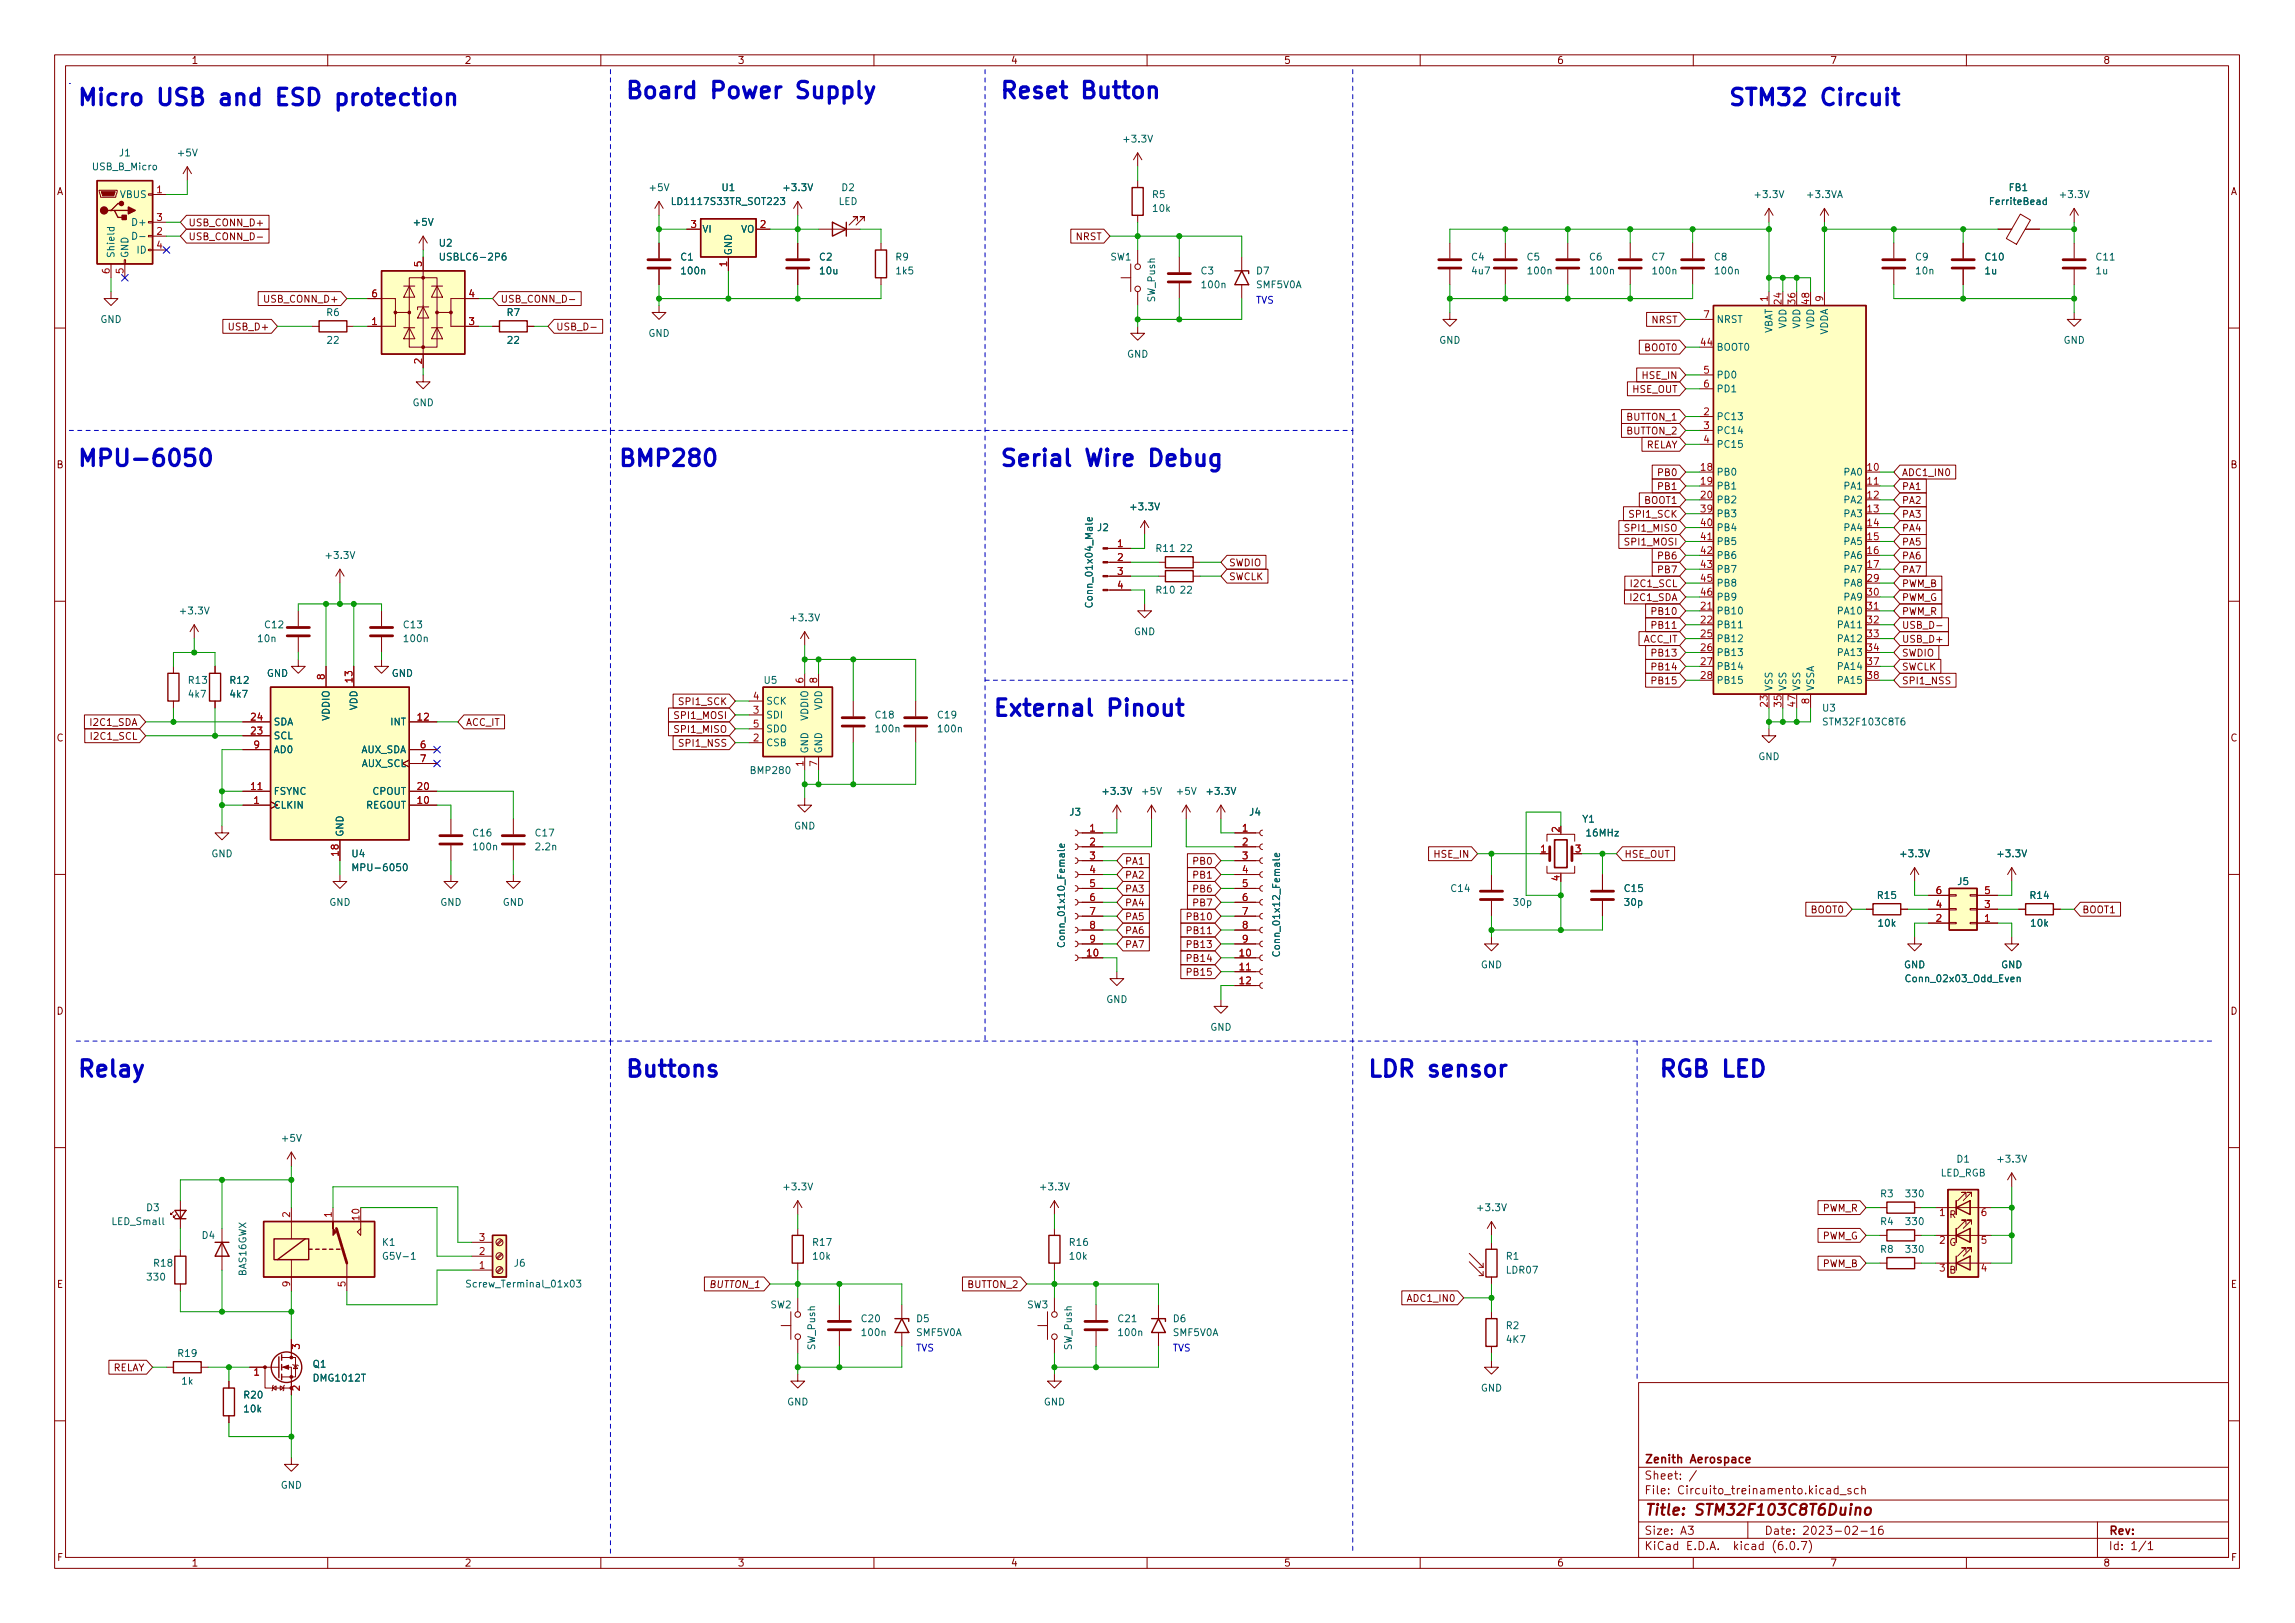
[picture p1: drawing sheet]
<svg xmlns="http://www.w3.org/2000/svg" width="420mm" height="297mm" viewBox="0 0 420 297" stroke-linecap="round" stroke-linejoin="round" font-family="sans-serif">
<defs><g id="words">
<g font-size="4.2" fill="#0000c2">
<text x="14" y="19.3">Micro USB and ESD protection</text>
<text x="114.3" y="18">Board Power Supply</text>
<text x="182.9" y="18">Reset Button</text>
<text x="316.2" y="19.3">STM32 Circuit</text>
<text x="14" y="85.3">MPU-6050</text>
<text x="113" y="85.3">BMP280</text>
<text x="182.9" y="85.3">Serial Wire Debug</text>
<text x="181.6" y="131.1">External Pinout</text>
<text x="14" y="197.1">Relay</text>
<text x="114.3" y="197.1">Buttons</text>
<text x="250.2" y="197.1">LDR sensor</text>
<text x="303.5" y="197.1">RGB LED</text>
</g>
<text font-size="2.8" fill="#840000" x="301" y="277.3">Title: STM32F103C8T6Duino</text>
<g font-size="2.1" fill="#840000">
<text x="301" y="267.8">Zenith Aerospace</text>
<text x="301" y="273.5">File: Circuito_treinamento.kicad_sch</text>
<text x="301" y="270.8">Sheet: /</text>
<text x="301" y="280.9">Size: A3</text>
<text x="323" y="280.9">Date: 2023-02-16</text>
<text x="386" y="280.9">Rev:</text>
<text x="301" y="283.7">KiCad E.D.A. kicad (6.0.7)</text>
<text x="386" y="283.7">Id: 1/1</text>
</g>
<g font-size="1.8" fill="#840000">
<text x="35" y="11.7">1</text>
<text x="85" y="11.7">2</text>
<text x="135" y="11.7">3</text>
<text x="185" y="11.7">4</text>
<text x="235" y="11.7">5</text>
<text x="285" y="11.7">6</text>
<text x="335" y="11.7">7</text>
<text x="385" y="11.7">8</text>
<text x="10.3" y="35.7">A</text>
<text x="408.3" y="35.7">A</text>
<text x="34.4" y="41.4">USB_CONN_D+</text>
<text x="34.4" y="43.9">USB_CONN_D-</text>
<text x="197" y="43.9">NRST</text>
<text x="48.9" y="55.4">USB_CONN_D+</text>
<text x="91.6" y="55.4">USB_CONN_D-</text>
<text x="302.4" y="59.2">NRST</text>
<text x="42.3" y="60.5">USB_D+</text>
<text x="101.8" y="60.5">USB_D-</text>
<text x="301.1" y="64.3">BOOT0</text>
<text x="298.8" y="71.9">HSE_OUT</text>
<text x="300.8" y="69.3">HSE_IN</text>
<text x="297.8" y="77">BUTTON_1</text>
<text x="297.8" y="79.5">BUTTON_2</text>
<text x="301.2" y="82">RELAY</text>
<text x="10.3" y="85.7">B</text>
<text x="303.7" y="87.1">PB0</text>
<text x="303.7" y="89.7">PB1</text>
<text x="348.1" y="87.1">ADC1_IN0</text>
<text x="348.1" y="89.7">PA1</text>
<text x="408.3" y="85.7">B</text>
<text x="298.6" y="94.7">SPI1_SCK</text>
<text x="301.1" y="92.2">BOOT1</text>
<text x="348.1" y="92.2">PA2</text>
<text x="348.1" y="94.7">PA3</text>
<text x="297.8" y="99.8">SPI1_MOSI</text>
<text x="297.8" y="97.3">SPI1_MISO</text>
<text x="348.1" y="99.8">PA5</text>
<text x="348.1" y="97.3">PA4</text>
<text x="224.9" y="103.6">SWDIO</text>
<text x="224.9" y="106.2">SWCLK</text>
<text x="298.9" y="107.4">I2C1_SCL</text>
<text x="303.7" y="104.9">PB7</text>
<text x="303.7" y="102.4">PB6</text>
<text x="348.1" y="104.9">PA7</text>
<text x="348.1" y="102.4">PA6</text>
<text x="348.1" y="107.4">PWM_B</text>
<text x="298.7" y="110">I2C1_SDA</text>
<text x="302.8" y="112.5">PB10</text>
<text x="348.1" y="110">PWM_G</text>
<text x="348.1" y="112.5">PWM_R</text>
<text x="300.8" y="117.6">ACC_IT</text>
<text x="302.8" y="115.1">PB11</text>
<text x="348.1" y="115.1">USB_D-</text>
<text x="348.1" y="117.6">USB_D+</text>
<text x="302.8" y="125.2">PB15</text>
<text x="302.8" y="120.1">PB13</text>
<text x="302.8" y="122.7">PB14</text>
<text x="348.1" y="120.1">SWDIO</text>
<text x="348.1" y="125.2">SPI1_NSS</text>
<text x="348.1" y="122.7">SWCLK</text>
<text x="123.9" y="131.6">SPI1_MOSI</text>
<text x="124.6" y="129">SPI1_SCK</text>
<text x="10.3" y="135.7">C</text>
<text x="16.8" y="132.8">I2C1_SDA</text>
<text x="17" y="135.4">I2C1_SCL</text>
<text x="85.2" y="132.8">ACC_IT</text>
<text x="123.9" y="134.1">SPI1_MISO</text>
<text x="124.7" y="136.7">SPI1_NSS</text>
<text x="408.3" y="135.7">C</text>
<text x="205.9" y="158.2">PA1</text>
<text x="205.9" y="160.8">PA2</text>
<text x="218.7" y="158.2">PB0</text>
<text x="218.7" y="160.8">PB1</text>
<text x="262.7" y="157">HSE_IN</text>
<text x="297.3" y="157">HSE_OUT</text>
<text x="205.9" y="165.9">PA4</text>
<text x="205.9" y="163.3">PA3</text>
<text x="218.7" y="165.9">PB7</text>
<text x="218.7" y="163.3">PB6</text>
<text x="331.6" y="167.1">BOOT0</text>
<text x="381.2" y="167.1">BOOT1</text>
<text x="205.9" y="170.9">PA6</text>
<text x="205.9" y="168.4">PA5</text>
<text x="205.9" y="173.5">PA7</text>
<text x="217.7" y="168.4">PB10</text>
<text x="217.7" y="170.9">PB11</text>
<text x="217.7" y="173.5">PB13</text>
<text x="217.7" y="176">PB14</text>
<text x="217.7" y="178.6">PB15</text>
<text x="10.3" y="185.7">D</text>
<text x="408.3" y="185.7">D</text>
<text x="333.6" y="221.7">PWM_R</text>
<text x="333.5" y="226.8">PWM_G</text>
<text x="356.9" y="222.9">R</text>
<text x="333.6" y="231.9">PWM_B</text>
<text x="356.8" y="228">G</text>
<text x="356.9" y="233.1">B</text>
<text x="10.4" y="235.7">E</text>
<text x="130.2" y="235.7">BUTTON_1</text>
<text x="177.2" y="235.7">BUTTON_2</text>
<text x="258" y="238.3">ADC1_IN0</text>
<text x="408.4" y="235.7">E</text>
<text x="20.5" y="251">RELAY</text>
<text x="10.4" y="285.7">F</text>
<text x="35" y="286.7">1</text>
<text x="85" y="286.7">2</text>
<text x="135" y="286.7">3</text>
<text x="185" y="286.7">4</text>
<text x="235" y="286.7">5</text>
<text x="285" y="286.7">6</text>
<text x="335" y="286.7">7</text>
<text x="385" y="286.7">8</text>
<text x="408.4" y="285.7">F</text>
</g>
<g font-size="1.8" fill="#006464">
<text x="21.9" y="28.6">J1</text>
<text x="32.7" y="28.6">+5V</text>
<text x="205.9" y="26.1">+3.3V</text>
<text x="17" y="31.2">USB_B_Micro</text>
<text x="119.1" y="35">+5V</text>
<text x="132.2" y="35">U1</text>
<text x="143.7" y="35">+3.3V</text>
<text x="154.1" y="35">D2</text>
<text x="367.8" y="35">FB1</text>
<text x="22" y="36.2">VBUS</text>
<text x="24.6" y="41.3">D+</text>
<text x="75.9" y="41.3">+5V</text>
<text x="123.7" y="37.5">LD1117S33TR_SOT223</text>
<text x="153.5" y="37.5">LED</text>
<text x="211" y="36.2">R5</text>
<text x="211.1" y="38.8">10k</text>
<text x="321.5" y="36.2">+3.3V</text>
<text x="331" y="36.2">+3.3VA</text>
<text x="364.6" y="37.5">FerriteBead</text>
<text x="377.4" y="36.2">+3.3V</text>
<text x="21" y="47.3" transform="rotate(-90 21 47.3)">Shield</text>
<text x="23.5" y="47.3" transform="rotate(-90 23.5 47.3)">GND</text>
<text x="25.2" y="46.4">ID</text>
<text x="80.5" y="45.1">U2</text>
<text x="81.2" y="47.7">USBLC6-2P6</text>
<text x="124.6" y="47.7">C1</text>
<text x="128.5" y="42.6">VI</text>
<text x="134" y="46.8" transform="rotate(-90 134 46.8)">GND</text>
<text x="135.6" y="42.6">VO</text>
<text x="150" y="47.7">C2</text>
<text x="164" y="47.7">R9</text>
<text x="203.3" y="47.7">SW1</text>
<text x="269.4" y="47.7">C4</text>
<text x="279.6" y="47.7">C5</text>
<text x="291" y="47.7">C6</text>
<text x="302.4" y="47.7">C7</text>
<text x="313.9" y="47.7">C8</text>
<text x="350.7" y="47.7">C9</text>
<text x="363.5" y="47.7">C10</text>
<text x="383.8" y="47.7">C11</text>
<text x="124.9" y="50.2">100n</text>
<text x="150.2" y="50.2">10u</text>
<text x="164.2" y="50.2">1k5</text>
<text x="219.9" y="50.2">C3</text>
<text x="220.2" y="52.7">100n</text>
<text x="230" y="52.7">SMF5V0A</text>
<text x="230.1" y="50.2">D7</text>
<text x="269.6" y="50.2">4u7</text>
<text x="279.9" y="50.2">100n</text>
<text x="291.3" y="50.2">100n</text>
<text x="302.7" y="50.2">100n</text>
<text x="314.1" y="50.2">100n</text>
<text x="350.9" y="50.2">10n</text>
<text x="363.4" y="50.2">1u</text>
<text x="383.8" y="50.2">1u</text>
<text x="18.4" y="59.1">GND</text>
<text x="59.8" y="57.8">R6</text>
<text x="92.8" y="57.8">R7</text>
<text x="211.5" y="55.3" transform="rotate(-90 211.5 55.3)">SW_Push</text>
<text x="314.2" y="59.1">NRST</text>
<text x="60" y="62.9">22</text>
<text x="93" y="62.9">22</text>
<text x="118.7" y="61.6">GND</text>
<text x="206.3" y="65.4">GND</text>
<text x="263.5" y="62.9">GND</text>
<text x="314.2" y="64.2">BOOT0</text>
<text x="324.5" y="61.2" transform="rotate(-90 324.5 61.2)">VBAT</text>
<text x="327" y="60.2" transform="rotate(-90 327 60.2)">VDD</text>
<text x="329.6" y="60.2" transform="rotate(-90 329.6 60.2)">VDD</text>
<text x="332.1" y="60.2" transform="rotate(-90 332.1 60.2)">VDD</text>
<text x="334.6" y="61.4" transform="rotate(-90 334.6 61.4)">VDDA</text>
<text x="377.8" y="62.9">GND</text>
<text x="314.2" y="69.3">PD0</text>
<text x="314.2" y="71.8">PD1</text>
<text x="75.5" y="74.3">GND</text>
<text x="314.2" y="76.9">PC13</text>
<text x="314.2" y="79.4">PC14</text>
<text x="314.2" y="82">PC15</text>
<text x="314.2" y="87">PB0</text>
<text x="314.2" y="89.6">PB1</text>
<text x="337.7" y="87">PA0</text>
<text x="337.7" y="89.6">PA1</text>
<text x="207.2" y="93.4">+3.3V</text>
<text x="314.2" y="92.1">PB2</text>
<text x="314.2" y="94.7">PB3</text>
<text x="337.7" y="92.1">PA2</text>
<text x="337.7" y="94.7">PA3</text>
<text x="200.9" y="97.2">J2</text>
<text x="211.7" y="101">R11</text>
<text x="216.2" y="101">22</text>
<text x="314.2" y="97.2">PB4</text>
<text x="314.2" y="99.7">PB5</text>
<text x="337.7" y="97.2">PA4</text>
<text x="337.7" y="99.7">PA5</text>
<text x="59.9" y="102.3">+3.3V</text>
<text x="314.2" y="102.3">PB6</text>
<text x="314.2" y="104.8">PB7</text>
<text x="314.2" y="107.4">PB8</text>
<text x="337.7" y="102.3">PA6</text>
<text x="337.7" y="104.8">PA7</text>
<text x="337.7" y="107.4">PA8</text>
<text x="33.2" y="112.4">+3.3V</text>
<text x="145" y="113.7">+3.3V</text>
<text x="200" y="110.6" transform="rotate(-90 200 110.6)">Conn_01x04_Male</text>
<text x="211.7" y="108.6">R10</text>
<text x="216.2" y="108.6">22</text>
<text x="314.2" y="112.4">PB10</text>
<text x="314.2" y="109.9">PB9</text>
<text x="336.7" y="112.4">PA10</text>
<text x="337.7" y="109.9">PA9</text>
<text x="47.3" y="117.5">10n</text>
<text x="48.6" y="115">C12</text>
<text x="74" y="115">C13</text>
<text x="74.1" y="117.5">100n</text>
<text x="207.6" y="116.2">GND</text>
<text x="314.2" y="115">PB11</text>
<text x="314.2" y="117.5">PB12</text>
<text x="336.7" y="115">PA11</text>
<text x="336.7" y="117.5">PA12</text>
<text x="34.6" y="125.1">R13</text>
<text x="42.2" y="125.1">R12</text>
<text x="48.8" y="123.9">GND</text>
<text x="71.7" y="123.9">GND</text>
<text x="139.9" y="125.1">U5</text>
<text x="314.2" y="120.1">PB13</text>
<text x="314.2" y="122.6">PB14</text>
<text x="314.2" y="125.1">PB15</text>
<text x="336.7" y="120.1">PA13</text>
<text x="336.7" y="122.6">PA14</text>
<text x="336.7" y="125.1">PA15</text>
<text x="34.6" y="127.7">4k7</text>
<text x="42.2" y="127.7">4k7</text>
<text x="60.3" y="131.9" transform="rotate(-90 60.3 131.9)">VDDIO</text>
<text x="65.4" y="130" transform="rotate(-90 65.4 130)">VDD</text>
<text x="140.2" y="131.5">SDI</text>
<text x="140.2" y="128.9">SCK</text>
<text x="148" y="131.9" transform="rotate(-90 148 131.9)">VDDIO</text>
<text x="150.5" y="130" transform="rotate(-90 150.5 130)">VDD</text>
<text x="160.3" y="131.5">C18</text>
<text x="171.8" y="131.5">C19</text>
<text x="324.5" y="126.5" transform="rotate(-90 324.5 126.5)">VSS</text>
<text x="327" y="126.5" transform="rotate(-90 327 126.5)">VSS</text>
<text x="329.6" y="126.5" transform="rotate(-90 329.6 126.5)">VSS</text>
<text x="332.1" y="126.5" transform="rotate(-90 332.1 126.5)">VSSA</text>
<text x="333.7" y="130.2">U3</text>
<text x="50" y="135.3">SCL</text>
<text x="50" y="132.8">SDA</text>
<text x="50" y="137.8">AD0</text>
<text x="66" y="137.8">AUX_SDA</text>
<text x="71.6" y="132.8">INT</text>
<text x="140.2" y="136.6">CSB</text>
<text x="140.2" y="134">SDO</text>
<text x="148" y="138" transform="rotate(-90 148 138)">GND</text>
<text x="150.5" y="138" transform="rotate(-90 150.5 138)">GND</text>
<text x="160.5" y="134">100n</text>
<text x="171.9" y="134">100n</text>
<text x="334.3" y="132.8">STM32F103C8T6</text>
<text x="66.2" y="140.4">AUX_SCL</text>
<text x="137.6" y="141.6">BMP280</text>
<text x="321.9" y="139.1">GND</text>
<text x="50" y="148">CLKIN</text>
<text x="50" y="145.5">FSYNC</text>
<text x="66.9" y="148">REGOUT</text>
<text x="68.2" y="145.5">CPOUT</text>
<text x="195.9" y="149.3">J3</text>
<text x="202.1" y="145.5">+3.3V</text>
<text x="209.2" y="145.5">+5V</text>
<text x="215.6" y="145.5">+5V</text>
<text x="221.2" y="145.5">+3.3V</text>
<text x="228.8" y="149.3">J4</text>
<text x="62.9" y="153.2" transform="rotate(-90 62.9 153.2)">GND</text>
<text x="86.7" y="153.1">C16</text>
<text x="86.8" y="155.6">100n</text>
<text x="98.1" y="153.1">C17</text>
<text x="98.2" y="155.6">2.2n</text>
<text x="145.4" y="151.8">GND</text>
<text x="289.7" y="150.5">Y1</text>
<text x="290.6" y="153.1">16MHz</text>
<text x="38.7" y="156.9">GND</text>
<text x="64.5" y="156.9">U4</text>
<text x="65.3" y="159.4">MPU-6050</text>
<text x="348.2" y="156.9">+3.3V</text>
<text x="358.4" y="162">J5</text>
<text x="366" y="156.9">+3.3V</text>
<text x="60.3" y="165.8">GND</text>
<text x="80.6" y="165.8">GND</text>
<text x="92" y="165.8">GND</text>
<text x="265.7" y="163.2">C14</text>
<text x="277.2" y="165.8">30p</text>
<text x="297.5" y="163.2">C15</text>
<text x="297.5" y="165.8">30p</text>
<text x="343.8" y="164.5">R15</text>
<text x="371.8" y="164.5">R14</text>
<text x="194.9" y="172.6" transform="rotate(-90 194.9 172.6)">Conn_01x10_Female</text>
<text x="344" y="169.6">10k</text>
<text x="371.9" y="169.6">10k</text>
<text x="234.3" y="174.3" transform="rotate(-90 234.3 174.3)">Conn_01x12_Female</text>
<text x="271.1" y="177.2">GND</text>
<text x="348.6" y="177.2">GND</text>
<text x="349.3" y="179.7">Conn_02x03_Odd_Even</text>
<text x="366.3" y="177.2">GND</text>
<text x="202.5" y="183.6">GND</text>
<text x="221.6" y="188.6">GND</text>
<text x="51.7" y="209">+5V</text>
<text x="355.2" y="215.3">LED_RGB</text>
<text x="358.3" y="212.8">D1</text>
<text x="366" y="212.8">+3.3V</text>
<text x="26.9" y="221.7">D3</text>
<text x="143.7" y="217.8">+3.3V</text>
<text x="190.7" y="217.8">+3.3V</text>
<text x="270.7" y="221.7">+3.3V</text>
<text x="344.3" y="219.1">R3</text>
<text x="349" y="219.1">330</text>
<text x="20.7" y="224.2">LED_Small</text>
<text x="37" y="226.7">D4</text>
<text x="344.3" y="224.2">R4</text>
<text x="349" y="224.2">330</text>
<text x="28.2" y="231.8">R18</text>
<text x="45.1" y="233.6" transform="rotate(-90 45.1 233.6)">BAS16GWX</text>
<text x="70" y="228">K1</text>
<text x="70.5" y="230.5">G5V-1</text>
<text x="94.2" y="231.8">J6</text>
<text x="148.9" y="228">R17</text>
<text x="148.9" y="230.5">10k</text>
<text x="195.9" y="228">R16</text>
<text x="195.9" y="230.5">10k</text>
<text x="275.8" y="230.5">R1</text>
<text x="275.9" y="233.1">LDR07</text>
<text x="344.3" y="229.3">R8</text>
<text x="349" y="229.3">330</text>
<text x="27.1" y="234.4">330</text>
<text x="86.1" y="235.6">Screw_Terminal_01x03</text>
<text x="141.1" y="239.4">SW2</text>
<text x="188.1" y="239.4">SW3</text>
<text x="157.8" y="242">C20</text>
<text x="157.9" y="244.5">100n</text>
<text x="167.8" y="244.5">SMF5V0A</text>
<text x="167.8" y="242">D5</text>
<text x="204.8" y="242">C21</text>
<text x="204.9" y="244.5">100n</text>
<text x="214.8" y="244.5">SMF5V0A</text>
<text x="214.8" y="242">D6</text>
<text x="275.8" y="243.2">R2</text>
<text x="275.9" y="245.8">4K7</text>
<text x="32.7" y="248.3">R19</text>
<text x="57.3" y="250.3">Q1</text>
<text x="149.2" y="247.1" transform="rotate(-90 149.2 247.1)">SW_Push</text>
<text x="196.2" y="247.1" transform="rotate(-90 196.2 247.1)">SW_Push</text>
<text x="33.3" y="253.4">1k</text>
<text x="44.8" y="255.9">R20</text>
<text x="57.6" y="252.8">DMG1012T</text>
<text x="144.1" y="257.2">GND</text>
<text x="191.1" y="257.2">GND</text>
<text x="271.1" y="254.7">GND</text>
<text x="44.8" y="258.5">10k</text>
<text x="51.4" y="272.5">GND</text>
</g>
<g font-size="1.8" fill="#a90000">
<text x="28.7" y="35.3">1</text>
<text x="28.7" y="40.4">3</text>
<text x="126.5" y="41.7">3</text>
<text x="139.2" y="41.7">2</text>
<text x="28.7" y="43">2</text>
<text x="28.7" y="45.5">4</text>
<text x="20.1" y="50.1" transform="rotate(-90 20.1 50.1)">6</text>
<text x="22.6" y="50.1" transform="rotate(-90 22.6 50.1)">5</text>
<text x="77.2" y="48.8" transform="rotate(-90 77.2 48.8)">5</text>
<text x="133.1" y="48.8" transform="rotate(-90 133.1 48.8)">1</text>
<text x="68.1" y="59.5">1</text>
<text x="68.1" y="54.4">6</text>
<text x="85.9" y="59.5">3</text>
<text x="85.9" y="54.4">4</text>
<text x="311.9" y="58.2">7</text>
<text x="323.6" y="55.1" transform="rotate(-90 323.6 55.1)">1</text>
<text x="326.1" y="55.6" transform="rotate(-90 326.1 55.6)">24</text>
<text x="328.7" y="55.6" transform="rotate(-90 328.7 55.6)">36</text>
<text x="331.2" y="55.6" transform="rotate(-90 331.2 55.6)">48</text>
<text x="333.8" y="55.1" transform="rotate(-90 333.8 55.1)">9</text>
<text x="311.4" y="63.3">44</text>
<text x="77.2" y="66.6" transform="rotate(-90 77.2 66.6)">2</text>
<text x="311.9" y="68.4">5</text>
<text x="311.9" y="70.9">6</text>
<text x="311.9" y="76">2</text>
<text x="311.9" y="78.5">3</text>
<text x="311.9" y="81.1">4</text>
<text x="311.4" y="86.1">18</text>
<text x="311.4" y="88.7">19</text>
<text x="341.9" y="86.1">10</text>
<text x="341.9" y="88.7">11</text>
<text x="311.4" y="91.2">20</text>
<text x="311.4" y="93.8">39</text>
<text x="341.9" y="91.2">12</text>
<text x="341.9" y="93.8">13</text>
<text x="204.6" y="100.1">1</text>
<text x="311.4" y="96.3">40</text>
<text x="311.4" y="98.8">41</text>
<text x="311.4" y="101.4">42</text>
<text x="341.9" y="96.3">14</text>
<text x="341.9" y="98.8">15</text>
<text x="341.9" y="101.4">16</text>
<text x="204.6" y="102.7">2</text>
<text x="204.6" y="105.2">3</text>
<text x="204.6" y="107.7">4</text>
<text x="311.4" y="103.9">43</text>
<text x="311.4" y="106.5">45</text>
<text x="341.9" y="103.9">17</text>
<text x="341.9" y="106.5">29</text>
<text x="311.4" y="111.5">21</text>
<text x="311.4" y="109">46</text>
<text x="341.9" y="109">30</text>
<text x="341.9" y="111.5">31</text>
<text x="311.4" y="114.1">22</text>
<text x="311.4" y="116.6">25</text>
<text x="311.4" y="119.2">26</text>
<text x="341.9" y="114.1">32</text>
<text x="341.9" y="116.6">33</text>
<text x="341.9" y="119.2">34</text>
<text x="59.4" y="124.4" transform="rotate(-90 59.4 124.4)">8</text>
<text x="64.5" y="124.8" transform="rotate(-90 64.5 124.8)">13</text>
<text x="147.1" y="125" transform="rotate(-90 147.1 125)">6</text>
<text x="149.6" y="125" transform="rotate(-90 149.6 125)">8</text>
<text x="311.4" y="121.7">27</text>
<text x="311.4" y="124.2">28</text>
<text x="341.9" y="121.7">37</text>
<text x="341.9" y="124.2">38</text>
<text x="46" y="131.9">24</text>
<text x="76.5" y="131.9">12</text>
<text x="137.9" y="130.6">3</text>
<text x="137.9" y="128.1">4</text>
<text x="323.6" y="129.3" transform="rotate(-90 323.6 129.3)">23</text>
<text x="326.1" y="129.3" transform="rotate(-90 326.1 129.3)">35</text>
<text x="328.7" y="129.3" transform="rotate(-90 328.7 129.3)">47</text>
<text x="331.2" y="128.8" transform="rotate(-90 331.2 128.8)">8</text>
<text x="46" y="134.4">23</text>
<text x="46.5" y="136.9">9</text>
<text x="77" y="136.9">6</text>
<text x="137.9" y="135.7">2</text>
<text x="137.9" y="133.1">5</text>
<text x="77" y="139.5">7</text>
<text x="147.1" y="140.2" transform="rotate(-90 147.1 140.2)">1</text>
<text x="149.6" y="140.2" transform="rotate(-90 149.6 140.2)">7</text>
<text x="46" y="144.6">11</text>
<text x="46.5" y="147.1">1</text>
<text x="76.5" y="147.1">10</text>
<text x="76.5" y="144.6">20</text>
<text x="199.5" y="152.2">1</text>
<text x="199.5" y="154.7">2</text>
<text x="227.5" y="152.2">1</text>
<text x="227.5" y="154.7">2</text>
<text x="282.1" y="156">1</text>
<text x="285.5" y="152.3" transform="rotate(-90 285.5 152.3)">2</text>
<text x="288.4" y="156">3</text>
<text x="62" y="156.6" transform="rotate(-90 62 156.6)">18</text>
<text x="199.5" y="157.3">3</text>
<text x="199.5" y="159.8">4</text>
<text x="227.5" y="157.3">3</text>
<text x="227.5" y="159.8">4</text>
<text x="285.5" y="161.2" transform="rotate(-90 285.5 161.2)">4</text>
<text x="199.5" y="162.3">5</text>
<text x="199.5" y="164.9">6</text>
<text x="199.5" y="167.4">7</text>
<text x="227.5" y="162.3">5</text>
<text x="227.5" y="164.9">6</text>
<text x="227.5" y="167.4">7</text>
<text x="354.5" y="166.2">4</text>
<text x="354.5" y="163.6">6</text>
<text x="363.4" y="166.2">3</text>
<text x="363.4" y="163.6">5</text>
<text x="199.5" y="170">8</text>
<text x="199.5" y="172.5">9</text>
<text x="227.5" y="170">8</text>
<text x="227.5" y="172.5">9</text>
<text x="354.5" y="168.7">2</text>
<text x="363.4" y="168.7">1</text>
<text x="199" y="175">10</text>
<text x="227" y="175">10</text>
<text x="227" y="177.6">11</text>
<text x="227" y="180.1">12</text>
<text x="53.1" y="222.8" transform="rotate(-90 53.1 222.8)">2</text>
<text x="60.7" y="222.8" transform="rotate(-90 60.7 222.8)">1</text>
<text x="65.8" y="223.3" transform="rotate(-90 65.8 223.3)">10</text>
<text x="87.8" y="227.1">3</text>
<text x="355.1" y="222.5">1</text>
<text x="355.1" y="227.6">2</text>
<text x="362.7" y="227.6">5</text>
<text x="362.7" y="222.5">6</text>
<text x="87.8" y="232.2">1</text>
<text x="87.8" y="229.7">2</text>
<text x="355.1" y="232.7">3</text>
<text x="362.7" y="232.7">4</text>
<text x="53.1" y="235.5" transform="rotate(-90 53.1 235.5)">9</text>
<text x="63.2" y="235.5" transform="rotate(-90 63.2 235.5)">5</text>
<text x="46.5" y="251.8">1</text>
<text x="54.9" y="246.9" transform="rotate(-90 54.9 246.9)">3</text>
<text x="54.9" y="254.5" transform="rotate(-90 54.9 254.5)">2</text>
</g>
<g font-size="1.8" fill="#0000c2">
<text x="229.9" y="55.6">TVS</text>
<text x="167.6" y="247.3">TVS</text>
<text x="214.6" y="247.3">TVS</text>
</g>
</g></defs>
<g fill="none" stroke="#840000" stroke-width=".18">
<path d="M10 10h400v277h-400zM12 12h396v273h-396zM60 10v2M110 10v2M160 10v2M210 10v2M260 10v2M310 10v2M360 10v2M18.2 34.8h3.3v.3l-.3 1h-2.8zM27.2 35.5h.7v.2h-.7zM27.9 35.6h2.6"/>
<path d="M34.1 39.4h15.2v2.5h-15.2l-1.1-1.2zM34.3 30.5l-.8 1.3M34.3 30.5v2.6M34.3 30.5l.8 1.3M120.6 36.9l-.7 1.2M120.6 36.9v2.5M120.6 36.9l.8 1.2M146 36.9v2.5M146 36.9l-.7 1.2M146 36.9l.8 1.2M208.3 28l-.8 1.2M208.3 28v2.5"/>
<path d="M208.3 33.1v1.2M208.3 39.4v1.3M208.3 28l.7 1.2M323.8 38.1l-.7 1.3M323.8 38.1v2.6M323.8 38.1l.8 1.3M334 38.1l-.8 1.3M334 38.1v2.6M334 38.1l.8 1.3M369.9 39.2l1.8 1.1-2.5 4.4-1.9-1.1zM379.7 38.1v2.6M379.7 38.1l-.7 1.3"/>
<path d="M379.7 38.1l.8 1.3M20.3 53.4v1.2h1.3l-1.3 1.3-1.3-1.3h1.3M20.3 48.3v2.5M22.7 47.5h.3v.8h-.3zM22.9 48.3v2.5M27.2 45.6h.7v.3h-.7zM27.2 43.1h.7v.2h-.7zM27.2 40.5h.7v.3h-.7zM27.9 43.2h2.6M27.9 40.7h2.6M27.9 45.8h2.6M34.1 41.9h15.2v2.6h-15.2l-1.1-1.3z"/>
<path d="M40.8 58.5h8.9l1.1 1.2-1.1 1.3h-8.9zM47.1 43.4h1M47.3 53.4h15.1l1.1 1.2-1.1 1.3h-15.1zM57.1 59.7h1.3M63.5 59.7h1.3M67.3 54.6h5.1v2.6h2.5M72.4 57.2v2.5h-5.1M73.9 60h2M73.9 52.4h2M74.9 50.8h5.1v12.7h-5.1zM74.9 60l1 2h-2zM74.9 52.4l1 2h-2z"/>
<path d="M77.5 56.2l1 2h-2zM77.5 43.2v2.6M77.5 47v20.3M77.5 43.2l-.8 1.3M77.5 43.2l.7 1.3M78.5 56.2h-2v.5M79 60h2M79 52.4h2M80 60l1 2h-2zM80 52.4l1 2h-2zM82.5 57.2v2.5h5.1M87.6 54.6h-5.1v2.6h-2.5"/>
<path d="M90.2 59.7h1.2M91.3 53.4h15.1v2.5h-15.1l-1.1-1.3zM96.5 59.7h1.3M101.4 58.5h8.9v2.5h-8.9l-1.1-1.3zM104.3 54.8h.9M108.2 59.9h1M120.6 55.9v1.3h1.3l-1.3 1.3-1.2-1.3h1.2M120.6 44.5v2.8M120.6 49.3v2.8M125.7 41.9h2.6M133.3 47v2.6M138.4 41.9h2.6"/>
<path d="M146 44.5v2.8M146 49.3v2.8M149.9 41.9h7.6M157 40.4v-.7h-.8h.8l-1.6 1.5M158.2 40.4v-.7h-.7h.7l-1.5 1.5M161.3 44.5v1.3M161.3 50.8v1.3M196 41.9h6.1l1.1 1.3-1.1 1.3h-6.1zM205.2 50.8h1.8M207 48.3v5.1M208.3 59.7v1.3h1.2l-1.2 1.3-1.3-1.3h1.3M208.3 45.8v2.5"/>
<path d="M208.3 53.4v2.5M215.9 47v2.8M215.9 51.9v2.7M227.3 47v2.6M227.3 52.1v2.5M265.4 57.2v1.3h1.3l-1.3 1.2-1.2-1.2h1.2M265.4 44.5v2.8M265.4 49.3v2.8M275.6 44.5v2.8M275.6 49.3v2.8M287 44.5v2.8M287 49.3v2.8"/>
<path d="M298.4 44.5v2.8M298.4 49.3v2.8M301.4 57.2h6.1l1.1 1.3-1.1 1.2h-6.1zM309.9 44.5v2.8M309.9 49.3v2.8M311.1 58.5h2.6M323.8 53.4v2.5M334 53.4v2.5M346.7 44.5v2.8M346.7 49.3v2.8M359.4 44.5v2.8M359.4 49.3v2.8"/>
<path d="M365.8 41.9h2.5M370.8 41.9h2.6M379.7 57.2v1.3h1.3l-1.3 1.2-1.2-1.2h1.2M379.7 44.5v2.8M379.7 49.3v2.8M10 60h2M77.5 68.6v1.3h1.2l-1.2 1.3-1.3-1.3h1.3M296.9 77.5h10.6l1.1 1.3-1.1 1.2h-10.6zM296.9 75h10.6l1.1 1.2-1.1 1.3h-10.6zM297.9 69.9h9.6l1.1 1.3-1.1 1.2h-9.6zM299.6 67.3h7.9l1.1 1.3-1.1 1.3h-7.9zM300.1 62.3h7.4l1.1 1.2-1.1 1.3h-7.4z"/>
<path d="M311.1 76.2h2.6M311.1 78.8h2.6M311.1 68.6h2.6M311.1 71.2h2.6M408 60h2M209.5 95.3l-.7 1.3M209.5 95.3v2.5M209.5 95.3l.8 1.3M296.4 97.8h11.1l1.1 1.3-1.1 1.3h-11.1zM296.4 95.3h11.1l1.1 1.3-1.1 1.2h-11.1zM297.2 92.7h10.3l1.1 1.3-1.1 1.3h-10.3zM300.1 90.2h7.4l1.1 1.3-1.1 1.2h-7.4z"/>
<path d="M300.6 80h6.9l1.1 1.3-1.1 1.3h-6.9zM302.5 85.1h5l1.1 1.3-1.1 1.3h-5zM302.5 87.7h5l1.1 1.2-1.1 1.3h-5zM311.1 81.3h2.6M311.1 99.1h2.6M341.6 88.9h2.6M347.8 85.1h10.2v2.6h-10.2l-1.1-1.3zM347.8 97.8h4.9v2.6h-4.9l-1.1-1.3zM347.8 87.7h4.9v2.5h-4.9l-1.1-1.3zM347.8 95.3h4.9v2.5h-4.9l-1.1-1.2zM347.8 90.2h4.9v2.5h-4.9l-1.1-1.2zM347.8 92.7h4.9v2.6h-4.9l-1.1-1.3z"/>
<path d="M10 110h2M35.6 114.3l-.8 1.3M35.6 114.3v2.6M35.6 114.3l.7 1.3M54.6 111.8v2.8M54.6 116.6v2.8M62.2 104.2v2.5M62.2 104.2l-.7 1.2M62.2 104.2l.8 1.2M69.8 111.8v2.8M69.8 116.6v2.8M147.3 115.6l-.7 1.3"/>
<path d="M147.3 115.6v2.5M147.3 115.6l.8 1.3M202.8 102.9h4.2M202.8 108h4.2M202.8 105.4h4.2M202.8 100.4h4.2M209.5 110.5v1.3h1.3l-1.3 1.3-1.2-1.3h1.2M212.1 102.9h1.3M212.1 105.4h1.3M218.4 102.9h1.3M218.4 105.4h1.3M224.6 101.6h7.2v2.6h-7.2l-1.1-1.3z"/>
<path d="M224.6 104.2h7.5v2.5h-7.5l-1.1-1.3zM297.4 108h10.1l1.1 1.3-1.1 1.2h-10.1zM297.5 105.4h10l1.1 1.3-1.1 1.3h-10zM300.1 115.6h7.4l1.1 1.3-1.1 1.2h-7.4zM301.3 113.1h6.2l1.1 1.2-1.1 1.3h-6.2zM301.3 118.1h6.2l1.1 1.3-1.1 1.3h-6.2zM301.3 110.5h6.2l1.1 1.3-1.1 1.3h-6.2zM302.5 102.9h5l1.1 1.3-1.1 1.2h-5zM302.5 100.4h5l1.1 1.2-1.1 1.3h-5zM311.1 111.8h2.6M341.6 111.8h2.6M347.8 102.9h4.9v2.5h-4.9l-1.1-1.2z"/>
<path d="M347.8 100.4h4.9v2.5h-4.9l-1.1-1.3zM347.8 105.4h7.7v2.6h-7.7l-1.1-1.3zM347.8 113.1h8.9v2.5h-8.9l-1.1-1.3zM347.8 108h7.7v2.5h-7.7l-1.1-1.2zM347.8 110.5h7.7v2.6h-7.7l-1.1-1.3zM347.8 118.1h7.2v2.6h-7.2l-1.1-1.3zM347.8 115.6h8.9v2.5h-8.9l-1.1-1.2zM354.6 114.5h.9M408 110h2M15.5 130.8h10.1l1.1 1.3-1.1 1.3h-10.1zM15.5 133.4h10.1l1.1 1.3-1.1 1.2h-10.1zM31.7 122v1.2"/>
<path d="M31.7 128.3v1.3M39.4 122v1.2M39.4 128.3v1.3M44.4 132.1h5.1M44.4 134.7h5.1M44.4 137.2h5.1M54.6 120.7v1.3h1.3l-1.3 1.2-1.3-1.2h1.3M59.7 122v3.8M64.8 122v3.8M69.8 120.7v1.3h1.3l-1.3 1.2-1.2-1.2h1.2M74.9 139.1l-1.2 .6 1.2 .7M74.9 132.1h5.1"/>
<path d="M74.9 137.2h5.1M74.9 139.7h5.1M84.9 130.8h7.5v2.6h-7.5l-1.1-1.3zM122.4 132.1h11.1l1.1 1.3-1.1 1.3h-11.1zM122.4 129.6h11.1l1.1 1.2-1.1 1.3h-11.1zM123.2 127h10.3l1.1 1.3-1.1 1.3h-10.3zM123.2 134.7h10.3l1.1 1.2-1.1 1.3h-10.3zM137.2 135.9h2.5M137.2 130.8h2.5M137.2 128.3h2.5M137.2 133.4h2.5M147.3 123.2v2.6"/>
<path d="M147.3 138.5v2.5M149.9 123.2v2.6M149.9 138.5v2.5M156.2 128.3v2.8M156.2 133.1v2.8M167.6 128.3v2.8M167.6 133.1v2.8M301.3 123.2h6.2l1.1 1.3-1.1 1.3h-6.2zM301.3 120.7h6.2l1.1 1.3-1.1 1.2h-6.2zM323.8 133.4v1.3h1.3l-1.3 1.2-1.2-1.2h1.2M331.5 127v2.6M347.8 123.2h10.3v2.6h-10.3l-1.1-1.3z"/>
<path d="M347.8 120.7h7.5v2.5h-7.5l-1.1-1.2zM40.6 151.2v1.2h1.3l-1.3 1.3-1.2-1.3h1.2M44.4 147.4h5.1M44.4 144.8h5.1M62.2 153.7v3.8M74.9 147.4h5.1M74.9 144.8h5.1M82.5 149.9v2.8M82.5 154.7v2.8M94 149.9v2.8M94 154.7v2.8M147.3 146.1v1.3h1.3l-1.3 1.2-1.3-1.2h1.3"/>
<path d="M196.9 159.5l.3 .2 .2 .4-.2 .3-.3 .2M196.9 157l.3 .2 .2 .3-.2 .4-.3 .1M196.9 154.5l.3 .1 .2 .4-.2 .3-.3 .2M196.9 151.9l.3 .2 .2 .3-.2 .4-.3 .1M197.4 157.5h4.5M197.4 155h4.5M197.4 152.4h4.5M204.5 147.4l-.8 1.2M204.5 147.4v2.5M204.5 147.4l.7 1.2M205.6 156.2h4.8v2.6h-4.8l-1.1-1.3zM205.6 158.8h4.8v2.5h-4.8l-1.1-1.2z"/>
<path d="M210.8 147.4l-.7 1.2M210.8 147.4v2.5M210.8 147.4l.8 1.2M217.2 147.4l-.8 1.2M217.2 147.4v2.5M217.2 147.4l.7 1.2M217.4 156.2h5l1.1 1.3-1.1 1.3h-5zM217.4 158.8h5l1.1 1.3-1.1 1.2h-5zM223.5 147.4l-.7 1.2M223.5 147.4v2.5M223.5 147.4l.8 1.2M226.1 157.5h4.5"/>
<path d="M226.1 155h4.5M226.1 152.4h4.5M231.1 159.5l-.3 .2-.2 .4 .2 .3 .3 .2M231.1 157l-.3 .2-.2 .3 .2 .4 .3 .1M231.1 154.5l-.3 .1-.2 .4 .2 .3 .3 .2M231.1 151.9l-.3 .2-.2 .3 .2 .4 .3 .1M261.5 155h7.9l1.1 1.2-1.1 1.3h-7.9zM283.2 158.5v1.3h5.1v-1.3M283.2 154v-1.3h5.1v1.3M283.2 156.2h.5M287.8 156.2h.5M297 155h9.6v2.5h-9.6l-1.1-1.3z"/>
<path d="M350.5 158.8l-.7 1.3M350.5 158.8v2.5M350.5 158.8l.8 1.3M368.3 158.8v2.5M368.3 158.8l-.8 1.3M368.3 158.8l.8 1.3M10 160h2M62.2 160.1v1.2h1.3l-1.3 1.3-1.2-1.3h1.2M82.5 160.1v1.2h1.3l-1.3 1.3-1.2-1.3h1.2M94 160.1v1.2h1.2l-1.2 1.3-1.3-1.3h1.3M196.9 174.8l.3 .1 .2 .4-.2 .4-.3 .1M196.9 172.2l.3 .2 .2 .4-.2 .3-.3 .2"/>
<path d="M196.9 169.7l.3 .2 .2 .3-.2 .4-.3 .1M196.9 167.2l.3 .1 .2 .4-.2 .3-.3 .2M196.9 164.6l.3 .2 .2 .3-.2 .4-.3 .1M196.9 162.1l.3 .1 .2 .4-.2 .4-.3 .1M197.4 160.1h4.5M197.4 175.3h4.5M197.4 172.8h4.5M197.4 170.2h4.5M197.4 167.7h4.5M197.4 165.1h4.5M197.4 162.6h4.5M204.5 177.8v1.3h1.2l-1.2 1.3-1.3-1.3h1.3"/>
<path d="M205.6 168.9h4.8v2.6h-4.8l-1.1-1.3zM205.6 166.4h4.8v2.5h-4.8l-1.1-1.2zM205.6 163.9h4.8v2.5h-4.8l-1.1-1.3zM205.6 161.3h4.8v2.6h-4.8l-1.1-1.3zM205.6 171.5h4.8v2.5h-4.8l-1.1-1.2zM216.2 166.4h6.2l1.1 1.3-1.1 1.2h-6.2zM216.2 168.9h6.2l1.1 1.3-1.1 1.3h-6.2zM216.2 171.5h6.2l1.1 1.3-1.1 1.2h-6.2zM216.2 174h6.2l1.1 1.3-1.1 1.3h-6.2zM216.2 176.6h6.2l1.1 1.2-1.1 1.3h-6.2zM217.4 163.9h5l1.1 1.2-1.1 1.3h-5zM217.4 161.3h5l1.1 1.3-1.1 1.3h-5z"/>
<path d="M226.1 160.1h4.5M226.1 177.8h4.5M226.1 175.3h4.5M226.1 172.8h4.5M226.1 170.2h4.5M226.1 167.7h4.5M226.1 165.1h4.5M226.1 162.6h4.5M231.1 179.9l-.3 .1-.2 .4 .2 .3 .3 .2M231.1 177.3l-.3 .2-.2 .3 .2 .4 .3 .1M231.1 174.8l-.3 .1-.2 .4 .2 .4 .3 .1M231.1 172.2l-.3 .2-.2 .4 .2 .3 .3 .2"/>
<path d="M231.1 169.7l-.3 .2-.2 .3 .2 .4 .3 .1M231.1 167.2l-.3 .1-.2 .4 .2 .3 .3 .2M231.1 164.6l-.3 .2-.2 .3 .2 .4 .3 .1M231.1 162.1l-.3 .1-.2 .4 .2 .4 .3 .1M273 171.5v1.3h1.3l-1.3 1.2-1.2-1.2h1.2M273 160.1v2.8M273 164.9v2.8M293.4 160.1v2.8M293.4 164.9v2.8M330.6 165.1h7.4l1.1 1.3-1.1 1.3h-7.4zM341.6 166.4h1.3M348 166.4h1.2"/>
<path d="M350.5 171.5v1.3h1.3l-1.3 1.2-1.3-1.2h1.3M353.1 168.9h3.8M353.1 166.4h3.8M353.1 163.9h3.8M356.9 163.7h1.2v.3h-1.2zM356.9 166.3h1.2v.2h-1.2zM356.9 168.8h1.2v.3h-1.2zM360.7 163.7h1.2v.3h-1.2zM360.7 166.3h1.2v.2h-1.2zM360.7 168.8h1.2v.3h-1.2zM361.9 168.9h3.9M361.9 166.4h3.9"/>
<path d="M361.9 163.9h3.9M368.3 171.5v1.3h1.3l-1.3 1.2-1.3-1.2h1.3M369.6 166.4h1.2M375.9 166.4h1.3M380.8 165.1h7.4v2.6h-7.4l-1.1-1.3zM408 160h2M223.5 182.9v1.3h1.3l-1.3 1.3-1.3-1.3h1.3M226.1 180.4h4.5M10 210h2M33 219.7v5.1M53.3 210.9l-.7 1.2M53.3 210.9v2.5"/>
<path d="M53.3 210.9l.8 1.2M146 219.7v2.6M146 219.7l-.7 1.3M146 219.7l.8 1.3M193 219.7v2.6M193 219.7l-.7 1.3M193 219.7l.8 1.3M332.8 219.7h7.7l1.1 1.3-1.1 1.3h-7.7zM358.1 219.7v2.6M359.9 219v-.8h-.7h.7l-1.5 1.5M360.7 219.7v2.6zM360.7 219.7h.1"/>
<path d="M360.9 219v-.8h-.7h.7l-1.5 1.5M368.3 214.7l-.8 1.2M368.3 214.7v2.5M368.3 214.7l.8 1.2M408 210h2M31.7 221.8l-.5 .5v-.3v.3h.3M32.3 222.3l-.6 .5v-.3v.3h.3M33 228.6v1.3M33 235v1.3M40.6 224.8v7.6M53.3 221v5.7M53.3 230.5v5.8"/>
<path d="M61 221v2.6M63.5 231.2v5.1M66 223.6v2.5l-.6-.6 .6-.7M86.4 232.4h3.8M86.4 229.9h3.8M86.4 227.4h3.8M91.8 226.9l-.9 .8M91.8 229.4l-.9 .8M91.8 231.9l-.9 .9M91.9 227l-.8 .9M91.9 229.6l-.8 .8M91.9 232.1l-.8 .9"/>
<path d="M129 233.7h10.9l1.1 1.3-1.1 1.3h-10.9zM146 224.8v1.3M146 231.2v1.2M146 237.5v2.6M153.7 238.8v2.8M165.1 238.8v2.5M176.2 233.7h10.6l1.2 1.3-1.2 1.3h-10.6zM193 224.8v1.3M193 231.2v1.2M193 237.5v2.6M200.7 238.8v2.8M212.1 238.8v2.5"/>
<path d="M256.6 236.3h10.3l1.1 1.2-1.1 1.3h-10.3zM269 230.9l2.5 2.6M269 229.4l2.5 2.5M270.8 233.5h.7M270.8 231.9h.7M271.5 231.2v.7M271.5 232.7v.8M273 223.6l-.7 1.2M273 223.6v2.5M273 227.4v1.2M273 233.7v1.3M273 223.6l.8 1.2"/>
<path d="M332.8 229.9h7.7l1.1 1.3-1.1 1.2h-7.7zM332.8 224.8h7.7l1.1 1.3-1.1 1.3h-7.7zM344.2 231.2h1.2M344.2 221h1.2M344.2 226.1h1.2M350.5 231.2h1.3M350.5 221h1.3M350.5 226.1h1.3M354.3 231.2h10.2M354.3 221h10.2M354.3 226.1h2.6M358.1 224.8v2.6"/>
<path d="M358.1 226.1h6.4M359.9 229.1v-.7h-.7h.7l-1.5 1.5M359.9 224.1v-.8h-.7h.7l-1.5 1.5M360.7 224.8v2.6zM360.7 224.8h.1M360.9 229.1v-.7h-.7h.7l-1.5 1.5M360.9 224.1v-.8h-.7h.7l-1.5 1.5M19.9 249h6.9l1.1 1.2-1.1 1.3h-6.9zM30.5 250.2h1.2M36.8 250.2h1.3M41.9 252.8v1.2M41.9 259.1v1.3"/>
<path d="M45.7 250.2h5.4M48.5 250.2v3.8h4.8M49.9 254l.6-.3v.7zM50 253.5l-.1 .2v.7l-.1 .1M51.3 253.7l.6 .3-.6 .4zM51.6 250.2h1.7v5.1M51.6 248.4h2.5v3.6h-2.5M52.1 253.5l-.2 .2v.7l-.1 .1M53.3 245.1v3.3M53.6 249.7l.1 .1h.8l.1 .2M54.1 249.8l.4 .7h-.8zM143 242.6h1.8"/>
<path d="M144.8 240.1v5M146 251.5v1.3h1.3l-1.3 1.2-1.2-1.2h1.2M146 245.1v2.6M153.7 243.6v2.8M165.1 243.9v2.5M190 242.6h1.8M191.8 240.1v5M193 251.5v1.3h1.3l-1.3 1.2-1.2-1.2h1.2M193 245.1v2.6M200.7 243.6v2.8M212.1 243.9v2.5M273 249v1.2h1.3l-1.3 1.3-1.2-1.3h1.2"/>
<path d="M273 240.1v1.2M273 246.4v1.3M300 253h108v32h-108zM10 260h2M53.3 266.7v1.3h1.3l-1.3 1.3-1.2-1.3h1.2M300 278.5h108M300 274.5h108M300 268.5h108M309.1 279.3h.9l-.5 .6 .4 .1v.7l-.2 .1h-.4l-.2-.1M310.6 269.1l-1.3 2M320 278.5v3M336.5 272.5l-.4-.1-.3 .3v.4l.1 .2h.6"/>
<path d="M336.5 271.9v1.5M336.8 273.6h1.2M338.9 272.5l-.4-.1-.2 .2 .1 .2 .5 .2v.3h-.6M339.2 279.5l.6-.2 .2 .2 .1 .2-1 1.1h1M340.2 272.5l-.4-.1-.3 .3v.4l.1 .2h.6M340.9 272.6l.2-.2 .3 .1 .1 .9M340.9 271.9v1.5M342.5 279.7l.4-.4v1.5M344.6 279.3a.6 .6 0 0 0-.7 .7v.5l.2 .2 .4 .1 .2-.1 .1-.5-.2-.2-.4-.1-.3 .3M384 278.5v6.5M408 260h2M60 285v2"/>
<path d="M110 285v2M160 285v2M210 285v2M260 285v2M300 281.5h108M310 285v2M327.1 283.5v.1M327.9 282.2l.2-.1a.8 .8 0 0 1 .5 .8 .8 .8 0 0 1-.5 .7 1 1 0 0 1-.2-1.4zM329.2 283.5v.1M329.8 282.1h1l-.7 1.5M331.2 281.9a1.72 1.72 0 0 1 0 2.3M340.7 280.2h1.2"/>
<path d="M342.5 280.8h.9M360 285v2M392.9 282l-1.3 2M393.3 282.5l.4-.4v1.5M393.3 283.6h.8"/>
<circle cx="208.3" cy="48.8" r=".51"/>
<circle cx="208.3" cy="52.9" r=".51"/>
<circle cx="91.4" cy="227.4" r=".63"/>
<circle cx="91.4" cy="229.9" r=".63"/>
<circle cx="91.4" cy="232.4" r=".63"/>
<circle cx="146.1" cy="244.6" r=".51"/>
<circle cx="146.1" cy="240.6" r=".51"/>
<circle cx="193" cy="244.6" r=".51"/>
<circle cx="193" cy="240.6" r=".51"/>
</g>
<path d="M339.8 276.1a.49 .49 0 0 1 .8 .1l-.1 1M339.8 275.9l-.2 1.3M341.6 276.1a.52 .52 0 0 1 .5-.2 .52 .52 0 0 1 .4 .4v.6a.55 .55 0 0 1-.6 .4 .55 .55 0 0 1-.5-.4z" fill="none" stroke="#840000" stroke-width=".4"/>
<path d="M284.6 153.7h2.3v5.1h-2.3zM319.7 267.2l.7-.1-.1-.3-.4-.1-.2 .2 .1 .7h.5" fill="none" stroke="#840000" stroke-width=".3"/>
<g fill="none" stroke="#840000" stroke-width=".51">
<path d="M118.6 49.1h4.1M118.6 47.5h4.1M144 49.1h4.1M144 47.5h4.1M213.9 51.6h4M213.9 50.1h4M263.4 49.1h4.1M263.4 47.5h4.1M273.6 49.1h4M273.6 47.5h4M285 49.1h4.1M285 47.5h4.1"/>
<path d="M296.4 49.1h4.1M296.4 47.5h4.1M307.8 49.1h4.1M307.8 47.5h4.1M344.7 49.1h4M344.7 47.5h4M357.4 49.1h4M357.4 47.5h4M377.7 49.1h4.1M377.7 47.5h4.1M52.6 116.4h4M52.6 114.8h4"/>
<path d="M67.8 116.4h4.1M67.8 114.8h4.1M154.2 132.9h4M154.2 131.4h4M165.6 132.9h4.1M165.6 131.4h4.1M80.5 154.5h4.1M80.5 152.9h4.1M91.9 154.5h4.1M91.9 152.9h4.1M283.7 155v2.5M287.8 155v2.5"/>
<path d="M271 164.6h4.1M271 163.1h4.1M291.3 164.6h4.1M291.3 163.1h4.1M61.6 224.8l1.9 6.4M151.6 243.4h4.1M151.6 241.8h4.1M198.6 243.4h4.1M198.6 241.8h4.1"/>
</g>
<g fill="#ffffc2" stroke="#ffffc2" stroke-width=".18">
<path d="M69.8 49.6h15.3v15.2h-15.3z"/>
<path d="M17.8 33.1h10.1v15.2h-10.1z"/>
<path d="M90.2 226.1h2.5v7.6h-2.5z"/>
<path d="M313.7 55.9h27.9v71.1h-27.9z"/>
<path d="M49.5 125.8h25.4v27.9h-25.4z"/>
<path d="M356.6 217.7h5.6v16h-5.6z"/>
<path d="M48.3 223.6h20.3v10.1h-20.3z"/>
<path d="M128.3 40h10.1v7h-10.1z"/>
<path d="M356.9 162.6h5v7.6h-5z"/>
<path d="M139.7 125.8h12.7v12.7h-12.7z"/>
</g>
<g fill="none" stroke="#840000" stroke-width=".25">
<path d="M17.8 33.1h10.1v15.2h-10.1zM20.3 38.5h.7l.6 1.3h1.3M21 38.5h2.5M22.2 37.2h-.6l-1.3 1.3h-.6M207.3 34.3h2v5.1h-2zM58.4 58.7h5.1v2h-5.1zM69.8 49.6h15.3v15.2h-15.3zM91.4 58.7h5.1v2h-5.1zM128.3 40h10.1v7h-10.1zM152.4 40.7l2.5 1.2-2.5 1.3zM154.9 40.7v2.5M160.3 45.8h2v5h-2z"/>
<path d="M226.1 49.6h2.5v.5M227.3 49.6l1.3 2.5h-2.5zM313.7 55.9h27.9v71.1h-27.9zM213.4 101.9h5v2h-5zM213.4 104.4h5v2.1h-5zM30.7 123.2h2.1v5.1h-2.1zM38.4 123.2h2v5.1h-2zM49.5 125.8h25.4v27.9h-25.4zM139.7 125.8h12.7v12.7h-12.7zM342.9 165.4h5.1v2h-5.1zM356.9 162.6h5v7.6h-5zM370.8 165.4h5.1v2h-5.1z"/>
<path d="M356.6 217.7h5.6v16h-5.6zM358.1 219.7v2.6M32 229.9h2v5.1h-2zM32 221.5h2l-1 1.5zM32 223h2M39.4 227.4h2.5M40.6 227.4l1.3 2.5h-2.5zM48.3 223.6h20.3v10.1h-20.3zM50.2 226.7h6.3v3.8h-6.3zM55.9 226.7l-5.1 3.8M56.5 228.6h.6M57.8 228.6h.6"/>
<path d="M59.1 228.6h.6M60.3 228.6h.7M61.6 228.6h.6M90.2 226.1h2.5v7.6h-2.5zM145 226.1h2.1v5.1h-2.1zM192 226.1h2.1v5.1h-2.1zM272 228.6h2.1v5.1h-2.1zM345.4 230.2h5.1v2h-5.1zM345.4 220h5.1v2h-5.1zM345.4 225.1h5.1v2h-5.1zM358.1 231.2l2.6-1.3v2.5zM358.1 226.1l2.6-1.3v2.6z"/>
<path d="M358.1 221l2.6-1.3v2.6zM358.1 224.8v2.6M358.1 229.9v2.5M31.7 249.2h5.1v2h-5.1zM40.9 254h2v5.1h-2zM51.1 248.3v3.8M51.6 247.9v1.1M51.6 249.7v1M51.6 251.5v1M163.8 241.3h2.6v.5M165.1 241.3l1.3 2.6h-2.6zM210.8 241.3h2.6v.5"/>
<path d="M212.1 241.3l1.3 2.6h-2.6zM272 241.3h2.1v5.1h-2.1z"/>
<circle cx="52.5" cy="250.2" r="2.79"/>
</g>
<g fill="#840000" stroke="#840000" stroke-width=".18">
<path d="M18.5 35.1h2.6l-.3 .8h-2z"/>
<path d="M61 223.6v1.2l.6 .7-.6 .6z"/>
<path d="M51.8 250.2l1-.4v.8z"/>
<path d="M201.9 107.9h.9v.2h-.9z"/>
<path d="M201.9 105.3h.9v.3h-.9z"/>
<path d="M201.9 102.8h.9v.2h-.9z"/>
<path d="M201.9 100.2h.9v.3h-.9z"/>
<circle cx="72.4" cy="57.2" r=".25"/>
<circle cx="74.9" cy="57.2" r=".25"/>
<circle cx="77.5" cy="63.5" r=".25"/>
<circle cx="77.5" cy="50.8" r=".25"/>
<circle cx="80" cy="57.2" r=".25"/>
<circle cx="82.5" cy="57.2" r=".25"/>
<circle cx="48.5" cy="250.2" r=".25"/>
<circle cx="53.3" cy="252" r=".25"/>
<circle cx="53.3" cy="248.4" r=".25"/>
</g>
<g fill="none" stroke="#006464" stroke-width=".18">
<path d="M123.1 36.2v1.2h.6M142.9 36.2h.8l-.5 .5 .4 .1v.5l-.2 .1-.5-.1M374.6 36.7l-.3-.1-.3 .2 .1 .6h.5M374.6 36.2v1.2M19.6 41.6h1.3M20.1 41.6l-.1 .4 .3 .2 .5-.1v-.5M24.3 42.5a.64 .64 0 0 1 .7 .7 .64 .64 0 0 1-.7 .6zM25.6 43.3h.9M80.6 46.3v1.1l.3 .2h.2l.2-.2v-1.1M92.5 46.3l-.3 .1a.85 .85 0 0 0 0 1.2l.4-.1 .1-.4-.3-.3-.3 .1-.2 .2M199.9 94.8l.1 .3-.2 .2h-.6v-.5l.2-.1 .1 .6M318.3 114.9h.7"/>
<path d="M64.6 159.4v-1.3l.5 .9 .4-.9v1.3M73.9 158.2l.2-.1a.68 .68 0 0 1 .5 .6 .68 .68 0 0 1-.5 .7l-.3-.5zM194.8 154.5l.1 .4-.2 .2-.6-.1v-.5h.2l.2 .6M234.2 156.2l.1 .4-.2 .2-.6-.1v-.5h.2l.1 .6M193.7 172.5a.6 .6 0 0 0 .5 .8 .6 .6 0 0 0 .7-.6l-.1-.2M233.1 174.2a.6 .6 0 0 0 .4 .8 .6 .6 0 0 0 .8-.6l-.2-.2M369.3 179l.2-.2 .3 .1v.8M369.3 178.8v.9M75.3 230.5h.7M86.1 234.4l-.4-.1-.2 .1v.4l.5 .2 .1 .3-.2 .3-.5-.1M105.5 234.3h.8l-.4 .5 .4 .1v.5l-.2 .2-.6-.2"/>
</g>
<g fill="#840000" stroke="#840000" stroke-width=".25">
<path d="M23.5 37.9l1.3 .6-1.3 .7z"/>
<path d="M22.4 39.4h.7v.8h-.7z"/>
<circle cx="19" cy="38.5" r=".63"/>
<circle cx="22.2" cy="37.2" r=".38"/>
</g>
<g fill="none" stroke="#0000c2" stroke-width=".6">
<path d="M75.6 17.2h1.2M76.1 16.2v2.5l.1 .3 .6 .2M77.8 16.2l-.2 .1 .2 .2 .1-.2-.1-.1v.3M77.8 17.2v2M79.2 17.4a.82 .82 0 0 1 .8-.2 .82 .82 0 0 1 .6 .5v.9a.81 .81 0 0 1-.7 .6 .81 .81 0 0 1-.8-.6v-.9zM81.9 17.4a.75 .75 0 0 1 1.3 .2v1.6M81.9 17.2v2M157.3 14.9v2.6l.1 .3 .3 .1M158.5 15.9l.8 2M160 15.9l-1 2.7-.5 .3M210.4 16.2a.75 .75 0 0 1 1.3 .1v1.6M210.4 15.9v2"/>
<path d="M345.5 16.2l-.2 .1 .2 .2 .1-.2-.1-.1v.3M345.5 17.2v2M346.5 17.2h1.1M346.9 16.2v2.5l.1 .3 .6 .2M35.5 82.2h-1.4l-.2 1.4 .5-.3h.7l.3 .2 .2 .4v.7l-.1 .3-.4 .3h-.7l-.5-.3M37.1 82.5a.72 .72 0 0 1 .7-.3 .72 .72 0 0 1 .6 .6 1.76 1.76 0 0 1-.6 2.4 .77 .77 0 0 1-.9-.6 2.56 2.56 0 0 1 .2-2.1zM129.6 82.3a.71 .71 0 0 1 1.1 .5 1.76 1.76 0 0 1-.6 2.4 .77 .77 0 0 1-.8-.6 2.34 2.34 0 0 1 .3-2.3zM219.1 83.2v1.6l.2 .3a.81 .81 0 0 0 1.1-.2M220.4 83.2v2M223.1 83.2v2.4a.81 .81 0 0 1-1.3 .5M223.1 83.3l-.3-.1h-.5l-.5 .3-.1 .3v.8l.3 .5 .3 .1h.5l.3-.1M213.1 128.9v1.6l.2 .3a.81 .81 0 0 0 1.1-.2"/>
<path d="M214.4 128.9v2M215.4 128.9h1.2M215.9 127.9v2.6l.1 .3 .6 .1M275.7 195a.76 .76 0 0 0-.8 .5"/>
</g>
<path d="M12.7 15.3h.1M111.8 12.7v66.1M180.3 12.7v177.8M247.6 12.7v66.1M12.7 78.8h234.9M111.8 78.8v111.7M247.6 78.8v205.7M180.3 124.5h67.3M14 190.5h391.1M111.8 190.5v94M299.7 190.5v62.3" fill="none" stroke="#0000c2" stroke-width=".18" stroke-dasharray=".8 .8"/>
<g fill="none" stroke="#009600" stroke-width=".18">
<path d="M34.3 33.1v2.5h-3.8M120.6 39.4v5.1M146 39.4v5.1M208.3 30.5v2.6M20.3 50.8v2.6M30.5 40.7h2.5M30.5 43.2h2.5M50.8 59.7h6.3M63.5 54.6h3.8M64.8 59.7h2.5M77.5 45.8v1.2M87.6 54.6h2.6"/>
<path d="M87.6 59.7h2.6M97.8 59.7h2.5M120.6 52.1v3.8M120.6 41.9h5.1M133.3 49.6v5M141 41.9h8.9M146 52.1v2.5M157.5 41.9h3.8v2.6M161.3 52.1v2.5h-40.7M203.2 43.2h24.1v3.8M208.3 40.7v5.1M208.3 55.9v3.8"/>
<path d="M215.9 43.2v3.8M215.9 54.6v3.9M227.3 54.6v3.9h-19M265.4 52.1v5.1M275.6 41.9v2.6M275.6 52.1v2.5M287 41.9v2.6M287 52.1v2.5M298.4 41.9v2.6M298.4 52.1v2.5M308.6 58.5h2.5M309.9 52.1v2.5h-44.5"/>
<path d="M309.9 41.9v2.6M323.8 41.9h-58.4v2.6M323.8 40.7v12.7M323.8 50.8h7.7v2.6M326.4 50.8v2.6M328.9 50.8v2.6M334 41.9h31.8M334 40.7v12.7M346.7 52.1v2.5h33M346.7 41.9v2.6M359.4 41.9v2.6M359.4 52.1v2.5"/>
<path d="M373.4 41.9h6.3M379.7 40.7v3.8M379.7 52.1v5.1M77.5 67.3v1.3M308.6 68.6h2.5M308.6 71.2h2.5M308.6 76.2h2.5M308.6 63.5h2.5M308.6 78.8h2.5M209.5 97.8v2.6h-2.5M308.6 96.6h2.5M308.6 88.9h2.5"/>
<path d="M308.6 86.4h2.5M308.6 91.5h2.5M308.6 94h2.5M308.6 99.1h2.5M308.6 81.3h2.5M344.2 96.6h2.5M344.2 88.9h2.5M344.2 86.4h2.5M344.2 91.5h2.5M344.2 94h2.5M344.2 99.1h2.5M35.6 116.9v2.5"/>
<path d="M54.6 111.8v-1.3h15.2v1.3M54.6 119.4v1.3M59.7 110.5v11.5M62.2 106.7v3.8M64.8 110.5v11.5M69.8 119.4v1.3M147.3 118.1v5.1M207 105.4h5.1M207 108h2.5v2.5M207 102.9h5.1M219.7 105.4h3.8M219.7 102.9h3.8"/>
<path d="M308.6 119.4h2.5M308.6 106.7h2.5M308.6 109.3h2.5M308.6 111.8h2.5M308.6 114.3h2.5M308.6 116.9h2.5M308.6 104.2h2.5M308.6 101.6h2.5M344.2 119.4h2.5M344.2 106.7h2.5M344.2 109.3h2.5M344.2 111.8h2.5"/>
<path d="M344.2 114.3h2.5M344.2 116.9h2.5M344.2 104.2h2.5M344.2 101.6h2.5M26.7 134.7h17.7M26.7 132.1h17.7M31.7 122v-2.6h7.7v2.6M31.7 129.6v2.5M39.4 129.6v5.1M44.4 137.2h-3.8v14M80 132.1h3.8M134.6 133.4h2.6"/>
<path d="M134.6 128.3h2.6M134.6 135.9h2.6M134.6 130.8h2.6M147.3 120.7h20.3v7.6M149.9 120.7v2.5M156.2 120.7v7.6M156.2 135.9v7.6M167.6 135.9v7.6h-20.3M308.6 122h2.5M308.6 124.5h2.5M323.8 129.6v3.8M326.4 129.6v2.5"/>
<path d="M328.9 129.6v2.5M331.5 129.6v2.5h-7.7M344.2 122h2.5M344.2 124.5h2.5M40.6 147.4h3.8M40.6 144.8h3.8M62.2 157.5v2.6M80 147.4h2.5v2.5M80 144.8h14v5.1M82.5 157.5v2.6M94 157.5v2.6M147.3 141v5.1"/>
<path d="M149.9 141v2.5M201.9 157.5h2.6M204.5 149.9v2.5h-2.6M210.8 149.9v5.1h-8.9M217.2 149.9v5.1h8.9M223.5 149.9v2.5h2.6M223.5 157.5h2.6M270.5 156.2h11.4M273 156.2v3.9M285.7 151.2v-2.6h-6.3v15.3h6.3M289.6 156.2h6.3M293.4 156.2v3.9"/>
<path d="M201.9 162.6h2.6M201.9 165.1h2.6M201.9 167.7h2.6M201.9 172.8h2.6M201.9 160.1h2.6M201.9 175.3h2.6v2.5M201.9 170.2h2.6M223.5 162.6h2.6M223.5 165.1h2.6M223.5 167.7h2.6M223.5 172.8h2.6M223.5 160.1h2.6"/>
<path d="M223.5 175.3h2.6M223.5 170.2h2.6M223.5 177.8h2.6M273 167.7v3.8M285.7 161.3v8.9M293.4 167.7v2.5h-20.4M339.1 166.4h2.5M349.2 166.4h3.9M350.5 161.3v2.6h2.6M353.1 168.9h-2.6v2.6M365.8 166.4h3.8M365.8 168.9h2.5v2.6"/>
<path d="M368.3 161.3v2.6h-2.5M377.2 166.4h2.5M226.1 180.4h-2.6v2.5M40.6 215.9v8.9M53.3 213.4v7.6M53.3 215.9h-20.3v3.8M368.3 217.2v14h-3.8M33 236.3v3.8h20.3M33 224.8v3.8M40.6 232.4v7.7M53.3 236.3v8.8M61 221v-3.8h22.8v10.2h2.6"/>
<path d="M66 221h14v8.9h6.4M86.4 232.4h-6.4v6.4h-16.5v-2.5M141 235h24.1v3.8M146 222.3v2.5M146 232.4v5.1M153.7 235v3.8M188 235h24.1v3.8M193 222.3v2.5M193 232.4v5.1M200.7 235v3.8M268 237.5h5M273 226.1v1.3"/>
<path d="M273 235v5.1M341.6 221h2.6M341.6 231.2h2.6M341.6 226.1h2.6M351.8 221h2.5M351.8 231.2h2.5M351.8 226.1h2.5M364.5 221h3.8M364.5 226.1h3.8M27.9 250.2h2.6M38.1 250.2h7.6M41.9 250.2v2.6"/>
<path d="M53.3 255.3v11.4M146 247.7v3.8M153.7 246.4v3.8M165.1 246.4v3.8h-19.1M193 247.7v3.8M200.7 246.4v3.8M212.1 246.4v3.8h-19.1M273 247.7v1.3M41.9 260.4v2.5h11.4"/>
</g>
<path d="M22.3 50.2l1.2 1.2M23.5 50.2l-1.2 1.2M29.9 45.1l1.2 1.3M31.1 45.1l-1.2 1.3M79.4 139.1l1.2 1.2M79.4 136.6l1.2 1.2M80.6 139.1l-1.2 1.2M80.6 136.6l-1.2 1.2" fill="none" stroke="#000084" stroke-width=".18"/>
<g fill="#009600" stroke="#009600" stroke-width=".18">
<circle cx="379.7" cy="54.6" r=".46"/>
<circle cx="379.7" cy="41.9" r=".46"/>
<circle cx="309.9" cy="41.9" r=".46"/>
<circle cx="323.8" cy="41.9" r=".46"/>
<circle cx="328.9" cy="50.8" r=".46"/>
<circle cx="346.7" cy="41.9" r=".46"/>
<circle cx="359.4" cy="41.9" r=".46"/>
<circle cx="359.4" cy="54.6" r=".46"/>
<circle cx="334" cy="41.9" r=".46"/>
<circle cx="368.3" cy="221" r=".46"/>
<circle cx="368.3" cy="226.1" r=".46"/>
<circle cx="275.6" cy="54.6" r=".46"/>
<circle cx="287" cy="54.6" r=".46"/>
<circle cx="298.4" cy="54.6" r=".46"/>
<circle cx="298.4" cy="41.9" r=".46"/>
<circle cx="287" cy="41.9" r=".46"/>
<circle cx="208.3" cy="43.2" r=".46"/>
<circle cx="215.9" cy="58.5" r=".46"/>
<circle cx="208.3" cy="58.5" r=".46"/>
<circle cx="215.9" cy="43.2" r=".46"/>
<circle cx="265.4" cy="54.6" r=".46"/>
<circle cx="275.6" cy="41.9" r=".46"/>
<circle cx="326.4" cy="50.8" r=".46"/>
<circle cx="323.8" cy="50.8" r=".46"/>
<circle cx="53.3" cy="262.9" r=".46"/>
<circle cx="53.3" cy="215.9" r=".46"/>
<circle cx="41.9" cy="250.2" r=".46"/>
<circle cx="53.3" cy="240.1" r=".46"/>
<circle cx="40.6" cy="240.1" r=".46"/>
<circle cx="120.6" cy="41.9" r=".46"/>
<circle cx="133.3" cy="54.6" r=".46"/>
<circle cx="146" cy="54.6" r=".46"/>
<circle cx="146" cy="41.9" r=".46"/>
<circle cx="120.6" cy="54.6" r=".46"/>
<circle cx="147.3" cy="120.7" r=".46"/>
<circle cx="149.9" cy="143.5" r=".46"/>
<circle cx="156.2" cy="143.5" r=".46"/>
<circle cx="147.3" cy="143.5" r=".46"/>
<circle cx="149.9" cy="120.7" r=".46"/>
<circle cx="156.2" cy="120.7" r=".46"/>
<circle cx="153.7" cy="235" r=".46"/>
<circle cx="146" cy="235" r=".46"/>
<circle cx="153.7" cy="250.2" r=".46"/>
<circle cx="146" cy="250.2" r=".46"/>
<circle cx="59.7" cy="110.5" r=".46"/>
<circle cx="62.2" cy="110.5" r=".46"/>
<circle cx="40.6" cy="144.8" r=".46"/>
<circle cx="39.4" cy="134.7" r=".46"/>
<circle cx="40.6" cy="215.9" r=".46"/>
<circle cx="40.6" cy="147.4" r=".46"/>
<circle cx="35.6" cy="119.4" r=".46"/>
<circle cx="31.7" cy="132.1" r=".46"/>
<circle cx="64.8" cy="110.5" r=".46"/>
<circle cx="200.7" cy="250.2" r=".46"/>
<circle cx="193" cy="250.2" r=".46"/>
<circle cx="193" cy="235" r=".46"/>
<circle cx="200.7" cy="235" r=".46"/>
<circle cx="273" cy="170.2" r=".46"/>
<circle cx="273" cy="237.5" r=".46"/>
<circle cx="273" cy="156.2" r=".46"/>
<circle cx="293.4" cy="156.2" r=".46"/>
<circle cx="285.7" cy="163.9" r=".46"/>
<circle cx="285.7" cy="170.2" r=".46"/>
<circle cx="323.8" cy="132.1" r=".46"/>
<circle cx="326.4" cy="132.1" r=".46"/>
<circle cx="328.9" cy="132.1" r=".46"/>
</g>
<use href="#words"/>
</svg>
